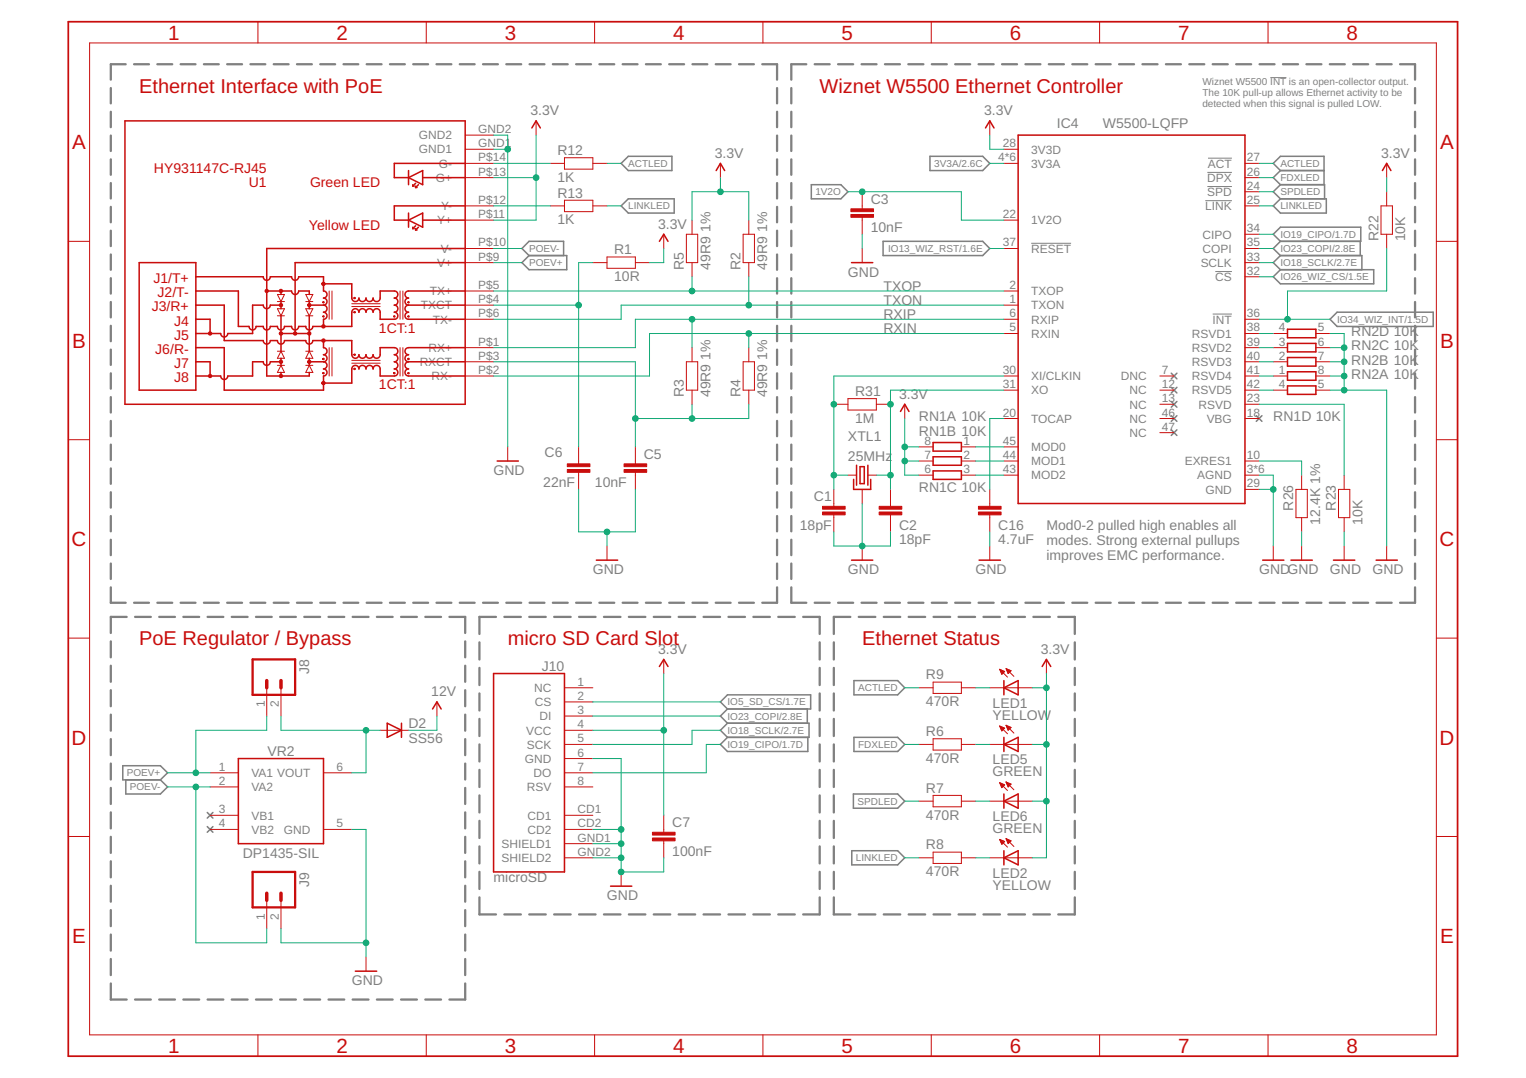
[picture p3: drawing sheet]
<svg xmlns="http://www.w3.org/2000/svg" width="297mm" height="210mm" viewBox="0 0 297 210" stroke-linecap="round" stroke-linejoin="round" font-family="sans-serif">
<defs><g id="words">
<g font-size="4" fill="#c90d0c">
<text x="32.7" y="7.7">1</text>
<text x="65.5" y="7.7">2</text>
<text x="98.3" y="7.7">3</text>
<text x="131" y="7.7">4</text>
<text x="163.8" y="7.7">5</text>
<text x="196.6" y="7.7">6</text>
<text x="229.3" y="7.7">7</text>
<text x="262.1" y="7.7">8</text>
<text x="14" y="29.1">A</text>
<text x="280.3" y="29.1">A</text>
<text x="14" y="67.7">B</text>
<text x="280.3" y="67.7">B</text>
<text x="13.9" y="106.4">C</text>
<text x="280.2" y="106.4">C</text>
<text x="13.9" y="145">D</text>
<text x="280.2" y="145">D</text>
<text x="14" y="183.6">E</text>
<text x="280.3" y="183.6">E</text>
<text x="32.7" y="205">1</text>
<text x="65.5" y="205">2</text>
<text x="98.3" y="205">3</text>
<text x="131" y="205">4</text>
<text x="163.8" y="205">5</text>
<text x="196.6" y="205">6</text>
<text x="229.3" y="205">7</text>
<text x="262.1" y="205">8</text>
</g>
<g font-size="3.9" fill="#c90d0c">
<text x="27.1" y="18">Ethernet Interface with PoE</text>
<text x="159.5" y="18">Wiznet W5500 Ethernet Controller</text>
<text x="27.1" y="125.6">PoE Regulator / Bypass</text>
<text x="98.8" y="125.6">micro SD Card Slot</text>
<text x="167.8" y="125.6">Ethernet Status</text>
</g>
<g font-size="2.7" fill="#808080">
<text x="103.3" y="22.4">3.3V</text>
<text x="191.6" y="22.4">3.3V</text>
<text x="205.7" y="24.9">IC4</text>
<text x="214.7" y="24.9">W5500-LQFP</text>
<text x="108.5" y="35.4">1K</text>
<text x="108.5" y="30.2">R12</text>
<text x="139.1" y="30.7">3.3V</text>
<text x="268.8" y="30.7">3.3V</text>
<text x="108.5" y="38.5">R13</text>
<text x="169.5" y="39.7">C3</text>
<text x="108.5" y="43.7">1K</text>
<text x="128.1" y="44.5">3.3V</text>
<text x="138.3" y="45.2" transform="rotate(-90 138.3 45.2)">1%</text>
<text x="149.3" y="45.2" transform="rotate(-90 149.3 45.2)">1%</text>
<text x="169.5" y="45.2">10nF</text>
<text x="268.3" y="47" transform="rotate(-90 268.3 47)">R22</text>
<text x="273.5" y="47" transform="rotate(-90 273.5 47)">10K</text>
<text x="119.5" y="49.5">R1</text>
<text x="133.1" y="52.5" transform="rotate(-90 133.1 52.5)">R5</text>
<text x="138.3" y="52.5" transform="rotate(-90 138.3 52.5)">49R9</text>
<text x="144.1" y="52.5" transform="rotate(-90 144.1 52.5)">R2</text>
<text x="149.3" y="52.5" transform="rotate(-90 149.3 52.5)">49R9</text>
<text x="165.1" y="53.9">GND</text>
<text x="119.5" y="54.7">10R</text>
<text x="172" y="56.7">TXOP</text>
<text x="172" y="59.4">TXON</text>
<text x="172" y="62.2">RXIP</text>
<text x="172" y="64.9">RXIN</text>
<text x="263" y="65.5">RN2D 10K</text>
<text x="138.3" y="70.1" transform="rotate(-90 138.3 70.1)">1%</text>
<text x="149.3" y="70.1" transform="rotate(-90 149.3 70.1)">1%</text>
<text x="263" y="71">RN2B 10K</text>
<text x="263" y="68.2">RN2C 10K</text>
<text x="133.1" y="77.3" transform="rotate(-90 133.1 77.3)">R3</text>
<text x="138.3" y="77.3" transform="rotate(-90 138.3 77.3)">49R9</text>
<text x="144.1" y="77.3" transform="rotate(-90 144.1 77.3)">R4</text>
<text x="149.3" y="77.3" transform="rotate(-90 149.3 77.3)">49R9</text>
<text x="166.4" y="77.1">R31</text>
<text x="175" y="77.6">3.3V</text>
<text x="263" y="73.8">RN2A 10K</text>
<text x="166.4" y="82.3">1M</text>
<text x="178.9" y="82">RN1A 10K</text>
<text x="247.8" y="82">RN1D 10K</text>
<text x="106" y="89.1">C6</text>
<text x="125.3" y="89.4">C5</text>
<text x="165.1" y="89.8">25MHz</text>
<text x="165.1" y="85.9">XTL1</text>
<text x="178.9" y="84.8">RN1B 10K</text>
<text x="96.1" y="92.5">GND</text>
<text x="105.7" y="94.9">22nF</text>
<text x="115.8" y="94.9">10nF</text>
<text x="178.9" y="95.8">RN1C 10K</text>
<text x="158.4" y="97.6">C1</text>
<text x="251.7" y="99.4" transform="rotate(-90 251.7 99.4)">R26</text>
<text x="260" y="99.4" transform="rotate(-90 260 99.4)">R23</text>
<text x="155.7" y="103.1">18pF</text>
<text x="175" y="105.9">18pF</text>
<text x="175" y="103.1">C2</text>
<text x="194.3" y="105.9">4.7uF</text>
<text x="194.3" y="103.1">C16</text>
<text x="203.7" y="103.3">Mod0-2 pulled high enables all</text>
<text x="203.7" y="106.2">modes. Strong external pullups</text>
<text x="257" y="102.2" transform="rotate(-90 257 102.2)">12.4K 1%</text>
<text x="265.2" y="102.2" transform="rotate(-90 265.2 102.2)">10K</text>
<text x="115.4" y="111.8">GND</text>
<text x="165.1" y="111.8">GND</text>
<text x="189.9" y="111.8">GND</text>
<text x="203.7" y="109.1">improves EMC performance.</text>
<text x="245.1" y="111.8">GNDGND</text>
<text x="258.9" y="111.8">GND</text>
<text x="267.2" y="111.8">GND</text>
<text x="60.2" y="131.3" transform="rotate(-90 60.2 131.3)">J8</text>
<text x="105.5" y="130.6">J10</text>
<text x="128.1" y="127.3">3.3V</text>
<text x="202.6" y="127.3">3.3V</text>
<text x="83.9" y="135.6">12V</text>
<text x="180.2" y="137.5">470R</text>
<text x="180.2" y="132.3">R9</text>
<text x="193.2" y="137.8">LED1</text>
<text x="79.5" y="141.7">D2</text>
<text x="180.2" y="143.3">R6</text>
<text x="193.2" y="140.1">YELLOW</text>
<text x="52" y="147.2">VR2</text>
<text x="79.5" y="144.7">SS56</text>
<text x="180.2" y="148.5">470R</text>
<text x="193.2" y="148.8">LED5</text>
<text x="180.2" y="154.4">R7</text>
<text x="193.2" y="151.2">GREEN</text>
<text x="130.8" y="161.1">C7</text>
<text x="180.2" y="159.6">470R</text>
<text x="193.2" y="159.9">LED6</text>
<text x="47.3" y="167">DP1435-SIL</text>
<text x="130.8" y="166.6">100nF</text>
<text x="180.2" y="165.4">R8</text>
<text x="193.2" y="162.2">GREEN</text>
<text x="60.2" y="172.7" transform="rotate(-90 60.2 172.7)">J9</text>
<text x="96.1" y="171.7">microSD</text>
<text x="180.2" y="170.6">470R</text>
<text x="193.2" y="173.2">YELLOW</text>
<text x="193.2" y="170.9">LED2</text>
<text x="118.2" y="175.3">GND</text>
<text x="68.5" y="191.9">GND</text>
</g>
<g font-size="2.7" fill="#c90d0c">
<text x="30" y="33.7">HY931147C-RJ45</text>
<text x="48.4" y="36.5">U1</text>
<text x="60.3" y="36.5">Green LED</text>
<text x="60.1" y="44.8">Yellow LED</text>
<text x="29.8" y="55.1">J1/T+</text>
<text x="30.7" y="57.9">J2/T-</text>
<text x="29.5" y="60.7">J3/R+</text>
<text x="33.9" y="63.4">J4</text>
<text x="73.8" y="64.8">1CT:1</text>
<text x="30.2" y="68.9">J6/R-</text>
<text x="33.9" y="66.2">J5</text>
<text x="33.9" y="71.7">J7</text>
<text x="33.9" y="74.4">J8</text>
<text x="73.8" y="75.8">1CT:1</text>
</g>
<g font-size="2.3" fill="#808080">
<text x="81.5" y="29.9">GND1</text>
<text x="81.5" y="27.1">GND2</text>
<text x="93.1" y="28.7">GND1</text>
<text x="93.1" y="25.9">GND2</text>
<text x="195.2" y="28.7">28</text>
<text x="200.7" y="29.9">3V3D</text>
<text x="84.8" y="35.4">G+</text>
<text x="85.4" y="32.6">G-</text>
<text x="93.1" y="34.2">P$13</text>
<text x="93.1" y="31.4">P$14</text>
<text x="194.3" y="31.4">4*6</text>
<text x="200.7" y="32.6">3V3A</text>
<text x="235" y="35.4">DPX</text>
<text x="235.1" y="32.6">ACT</text>
<text x="242.7" y="34.2">26</text>
<text x="242.7" y="31.4">27</text>
<text x="85.9" y="40.9">Y-</text>
<text x="93.1" y="39.7">P$12</text>
<text x="234.6" y="40.9">LINK</text>
<text x="235" y="38.2">SPD</text>
<text x="242.7" y="37">24</text>
<text x="242.7" y="39.7">25</text>
<text x="85.1" y="43.7">Y+</text>
<text x="93.1" y="48">P$10</text>
<text x="93.1" y="42.5">P$11</text>
<text x="195.2" y="42.5">22</text>
<text x="195.2" y="48">37</text>
<text x="200.7" y="43.7">1V2O</text>
<text x="234.1" y="46.4">CIPO</text>
<text x="242.7" y="45.2">34</text>
<text x="242.7" y="48">35</text>
<text x="85.1" y="52">V+</text>
<text x="85.8" y="49.2">V-</text>
<text x="93.1" y="50.8">P$9</text>
<text x="200.7" y="49.2">RESET</text>
<text x="233.7" y="52">SCLK</text>
<text x="234.1" y="49.2">COPI</text>
<text x="242.7" y="53.5">32</text>
<text x="242.7" y="50.8">33</text>
<text x="83.7" y="57.5">TX+</text>
<text x="93.1" y="59">P$4</text>
<text x="93.1" y="56.3">P$5</text>
<text x="196.5" y="59">1</text>
<text x="196.5" y="56.3">2</text>
<text x="200.7" y="57.5">TXOP</text>
<text x="236.6" y="54.7">CS</text>
<text x="81.9" y="60.2">TXCT</text>
<text x="84.3" y="63">TX-</text>
<text x="93.1" y="61.8">P$6</text>
<text x="196.5" y="64.5">5</text>
<text x="196.5" y="61.8">6</text>
<text x="200.7" y="60.2">TXON</text>
<text x="200.7" y="65.8">RXIN</text>
<text x="200.7" y="63">RXIP</text>
<text x="232" y="65.8">RSVD1</text>
<text x="236" y="63">INT</text>
<text x="242.7" y="64.5">38</text>
<text x="242.7" y="61.8">36</text>
<text x="248.9" y="64.5">4</text>
<text x="256.5" y="64.5">5</text>
<text x="81.7" y="71.3">RXCT</text>
<text x="83.4" y="68.5">RX+</text>
<text x="93.1" y="70.1">P$3</text>
<text x="93.1" y="67.3">P$1</text>
<text x="232" y="68.5">RSVD2</text>
<text x="232" y="71.3">RSVD3</text>
<text x="242.7" y="67.3">39</text>
<text x="242.7" y="70.1">40</text>
<text x="248.9" y="70.1">2</text>
<text x="248.9" y="67.3">3</text>
<text x="256.5" y="70.1">7</text>
<text x="256.5" y="67.3">6</text>
<text x="84" y="74">RX-</text>
<text x="93.1" y="72.8">P$2</text>
<text x="195.2" y="72.8">30</text>
<text x="195.2" y="75.6">31</text>
<text x="200.7" y="74">XI/CLKIN</text>
<text x="200.7" y="76.8">XO</text>
<text x="218.2" y="74">DNC</text>
<text x="219.9" y="76.8">NC</text>
<text x="226.2" y="72.8">7</text>
<text x="226.2" y="75.6">12</text>
<text x="232" y="74">RSVD4</text>
<text x="232" y="76.8">RSVD5</text>
<text x="242.7" y="72.8">41</text>
<text x="242.7" y="75.6">42</text>
<text x="248.9" y="75.6">4</text>
<text x="248.9" y="72.8">1</text>
<text x="256.5" y="75.6">5</text>
<text x="256.5" y="72.8">8</text>
<text x="195.2" y="81.1">20</text>
<text x="200.7" y="82.3">TOCAP</text>
<text x="219.9" y="79.6">NC</text>
<text x="219.9" y="82.3">NC</text>
<text x="226.2" y="78.3">13</text>
<text x="226.2" y="81.1">46</text>
<text x="226.2" y="83.9">47</text>
<text x="233.3" y="79.6">RSVD</text>
<text x="234.9" y="82.3">VBG</text>
<text x="242.7" y="81.1">18</text>
<text x="242.7" y="78.3">23</text>
<text x="179.9" y="86.6">8</text>
<text x="179.9" y="89.4">7</text>
<text x="187.5" y="86.6">1</text>
<text x="187.5" y="89.4">2</text>
<text x="195.2" y="89.4">44</text>
<text x="195.2" y="86.6">45</text>
<text x="200.7" y="87.8">MOD0</text>
<text x="219.9" y="85.1">NC</text>
<text x="242.7" y="89.4">10</text>
<text x="179.9" y="92.1">6</text>
<text x="187.5" y="92.1">3</text>
<text x="195.2" y="92.1">43</text>
<text x="200.7" y="93.4">MOD2</text>
<text x="200.7" y="90.6">MOD1</text>
<text x="230.6" y="90.6">EXRES1</text>
<text x="233.1" y="93.3">AGND</text>
<text x="242.7" y="92.1">3*6</text>
<text x="242.7" y="94.9">29</text>
<text x="234.6" y="96.1">GND</text>
<text x="51.5" y="137.7" transform="rotate(-90 51.5 137.7)">1</text>
<text x="54.3" y="137.7" transform="rotate(-90 54.3 137.7)">2</text>
<text x="104" y="134.7">NC</text>
<text x="104.1" y="137.5">CS</text>
<text x="112.4" y="136.3">2</text>
<text x="112.4" y="133.5">1</text>
<text x="102.4" y="143">VCC</text>
<text x="105" y="140.3">DI</text>
<text x="112.4" y="139">3</text>
<text x="112.4" y="141.8">4</text>
<text x="102.2" y="148.5">GND</text>
<text x="102.6" y="145.8">SCK</text>
<text x="112.4" y="147.3">6</text>
<text x="112.4" y="144.6">5</text>
<text x="42.6" y="152.8">2</text>
<text x="42.6" y="150.1">1</text>
<text x="48.9" y="154.1">VA2</text>
<text x="48.9" y="151.3">VA1 VOUT</text>
<text x="65.5" y="150.1">6</text>
<text x="102.6" y="154.1">RSV</text>
<text x="103.8" y="151.3">DO</text>
<text x="112.4" y="152.8">8</text>
<text x="112.4" y="150.1">7</text>
<text x="42.6" y="158.4">3</text>
<text x="42.6" y="161.1">4</text>
<text x="48.9" y="159.6">VB1</text>
<text x="65.5" y="161.1">5</text>
<text x="102.7" y="159.6">CD1</text>
<text x="112.4" y="158.4">CD1</text>
<text x="112.4" y="161.1">CD2</text>
<text x="48.9" y="162.3">VB2</text>
<text x="55.3" y="162.3">GND</text>
<text x="97.6" y="165.1">SHIELD1</text>
<text x="97.6" y="167.9">SHIELD2</text>
<text x="102.7" y="162.3">CD2</text>
<text x="112.4" y="163.9">GND1</text>
<text x="112.4" y="166.6">GND2</text>
<text x="51.5" y="179.1" transform="rotate(-90 51.5 179.1)">1</text>
<text x="54.3" y="179.1" transform="rotate(-90 54.3 179.1)">2</text>
</g>
<g font-size="1.9" fill="#808080">
<text x="234.1" y="16.6">Wiznet W5500 INT is an open-collector output.</text>
<text x="234.1" y="18.7">The 10K pull-up allows Ethernet activity to be</text>
<text x="234.1" y="20.8">detected when this signal is pulled LOW.</text>
<text x="122.3" y="32.5">ACTLED</text>
<text x="181.9" y="32.5">3V3A/2.6C</text>
<text x="249.2" y="35.3">FDXLED</text>
<text x="249.2" y="32.5">ACTLED</text>
<text x="122.3" y="40.8">LINKLED</text>
<text x="158.7" y="38">1V2O</text>
<text x="249.2" y="40.8">LINKLED</text>
<text x="249.2" y="38">SPDLED</text>
<text x="249.2" y="46.3">IO19_CIPO/1.7D</text>
<text x="103" y="51.8">POEV+</text>
<text x="103" y="49.1">POEV-</text>
<text x="172.9" y="49.1">IO13_WIZ_RST/1.6E</text>
<text x="249.2" y="51.8">IO18_SCLK/2.7E</text>
<text x="249.2" y="49.1">IO23_COPI/2.8E</text>
<text x="249.2" y="54.6">IO26_WIZ_CS/1.5E</text>
<text x="260.3" y="62.9">IO34_WIZ_INT/1.5D</text>
<text x="141.6" y="137.4">IO5_SD_CS/1.7E</text>
<text x="167" y="134.6">ACTLED</text>
<text x="141.6" y="142.9">IO18_SCLK/2.7E</text>
<text x="141.6" y="140.1">IO23_COPI/2.8E</text>
<text x="141.6" y="145.6">IO19_CIPO/1.7D</text>
<text x="167" y="145.6">FDXLED</text>
<text x="24.7" y="151.2">POEV+</text>
<text x="25.3" y="153.9">POEV-</text>
<text x="166.9" y="156.7">SPDLED</text>
<text x="166.6" y="167.7">LINKLED</text>
</g>
</g></defs>
<g fill="none" stroke="#808080" stroke-width=".44">
<path d="M21.6 17.1v3M24.5 12.5h-2.9v3M26.1 12.5h2.9M30.6 12.5h2.9M35.2 12.5h2.9M39.7 12.5h2.9M44.2 12.5h2.9M48.7 12.5h2.9M53.3 12.5h2.9M57.8 12.5h2.9M62.3 12.5h2.9M66.9 12.5h2.8"/>
<path d="M71.4 12.5h2.9M75.9 12.5h2.9M80.4 12.5h2.9M85 12.5h2.9M89.5 12.5h2.9M94 12.5h2.9M98.6 12.5h2.9M103.1 12.5h2.9M107.6 12.5h2.9M112.1 12.5h2.9M116.7 12.5h2.9M121.2 12.5h2.9"/>
<path d="M125.7 12.5h2.9M130.3 12.5h2.9M134.8 12.5h2.9M139.3 12.5h2.9M143.8 12.5h2.9M148.4 12.5h2.9v3M151.3 17.1v3M154 17.1v3M157 12.5h-3v3M158.6 12.5h2.9M163.1 12.5h3M167.7 12.5h2.9"/>
<path d="M172.3 12.5h2.9M176.8 12.5h2.9M181.4 12.5h2.9M185.9 12.5h2.9M190.5 12.5h2.9M195.1 12.5h2.9M199.6 12.5h2.9M204.2 12.5h2.9M208.7 12.5h2.9M213.3 12.5h2.9M217.8 12.5h2.9M222.4 12.5h2.9"/>
<path d="M226.9 12.5h3M231.5 12.5h2.9M236.1 12.5h2.9M240.6 12.5h2.9M245.2 12.5h2.9M249.7 12.5h3M254.3 12.5h2.9M258.8 12.5h3M263.4 12.5h2.9M267.9 12.5h3M272.5 12.5h2.9v3M275.4 17.1v3"/>
<path d="M21.6 21.8v3M21.6 26.4v3M21.6 31v3M21.6 35.6v3.1M151.3 21.8v3M151.3 26.4v3M151.3 31v3M151.3 35.6v3.1M154 21.8v3M154 26.4v3M154 31v3M154 35.6v3.1"/>
<path d="M275.4 21.8v3M275.4 26.4v3M275.4 31v3M275.4 35.6v3.1M21.6 40.3v3M21.6 44.9v3M21.6 49.6v2.9M21.6 54.2v3M21.6 58.8v3M151.3 40.3v3M151.3 44.9v3M151.3 49.6v2.9"/>
<path d="M151.3 54.2v3M151.3 58.8v3M154 40.3v3M154 44.9v3M154 49.6v2.9M154 54.2v3M154 58.8v3M275.4 40.3v3M275.4 44.9v3M275.4 49.6v2.9M275.4 54.2v3M275.4 58.8v3"/>
<path d="M21.6 63.4v3M21.6 68.1v3M21.6 72.7v3M21.6 77.3v3M151.3 63.4v3M151.3 68.1v3M151.3 72.7v3M151.3 77.3v3M154 63.4v3M154 68.1v3M154 72.7v3M154 77.3v3"/>
<path d="M275.4 63.4v3M275.4 68.1v3M275.4 72.7v3M275.4 77.3v3M21.6 82v2.9M21.6 86.6v3M21.6 91.2v3M21.6 95.8v3M151.3 82v2.9M151.3 86.6v3M151.3 91.2v3M151.3 95.8v3"/>
<path d="M154 82v2.9M154 86.6v3M154 91.2v3M154 95.8v3M275.4 82v2.9M275.4 86.6v3M275.4 91.2v3M275.4 95.8v3M21.6 100.5v3M21.6 105.1v3M21.6 109.7v3M21.6 114.4v3h2.9"/>
<path d="M26.1 117.4h2.9M30.6 117.4h2.9M35.2 117.4h2.9M39.7 117.4h2.9M44.2 117.4h2.9M48.7 117.4h2.9M53.3 117.4h2.9M57.8 117.4h2.9M62.3 117.4h2.9M66.9 117.4h2.8M71.4 117.4h2.9M75.9 117.4h2.9"/>
<path d="M80.4 117.4h2.9M85 117.4h2.9M89.5 117.4h2.9M94 117.4h2.9M98.6 117.4h2.9M103.1 117.4h2.9M107.6 117.4h2.9M112.1 117.4h2.9M116.7 117.4h2.9M121.2 117.4h2.9M125.7 117.4h2.9M130.3 117.4h2.9"/>
<path d="M134.8 117.4h2.9M139.3 117.4h2.9M143.8 117.4h2.9M151.3 114.4v3h-2.9M151.3 100.5v3M151.3 105.1v3M151.3 109.7v3M154 114.4v3h3M154 100.5v3M154 105.1v3M154 109.7v3M158.6 117.4h2.9"/>
<path d="M163.1 117.4h3M167.7 117.4h2.9M172.3 117.4h2.9M176.8 117.4h2.9M181.4 117.4h2.9M185.9 117.4h2.9M190.5 117.4h2.9M195.1 117.4h2.9M199.6 117.4h2.9M204.2 117.4h2.9M208.7 117.4h2.9M213.3 117.4h2.9"/>
<path d="M217.8 117.4h2.9M222.4 117.4h2.9M226.9 117.4h3M231.5 117.4h2.9M236.1 117.4h2.9M240.6 117.4h2.9M245.2 117.4h2.9M249.7 117.4h3M254.3 117.4h2.9M258.8 117.4h3M263.4 117.4h2.9M267.9 117.4h3"/>
<path d="M275.4 114.4v3h-2.9M275.4 100.5v3M275.4 105.1v3M275.4 109.7v3M21.6 124.9v3.1M21.6 129.6v3.2M21.6 134.4v3.1M21.6 139.1v3.2M24.7 120.1h-3.1v3.2M26.3 120.1h3.1M31 120.1h3.1M35.7 120.1h3.1"/>
<path d="M40.4 120.1h3.1M45.1 120.1h3.1M49.8 120.1h3.1M54.5 120.1h3.1M59.2 120.1h3.1M63.9 120.1h3.1M68.6 120.1h3.1M73.4 120.1h3M78.1 120.1h3.1M82.8 120.1h3.1M87.5 120.1h3.1v3.2M90.6 124.9v3.1"/>
<path d="M90.6 129.6v3.2M90.6 134.4v3.1M90.6 139.1v3.2M93.3 125.1v3.3M93.3 130v3.4M93.3 135v3.3M93.3 140v3.3M96.5 120.1h-3.2v3.3M98.2 120.1h3.2M103 120.1h3.2M107.9 120.1h3.2M112.7 120.1h3.2"/>
<path d="M117.6 120.1h3.2M122.4 120.1h3.2M127.3 120.1h3.2M132.1 120.1h3.2M136.9 120.1h3.3M141.8 120.1h3.2M146.6 120.1h3.3M151.5 120.1h3.2M156.3 120.1h3.3v3.3M159.6 125.1v3.3M159.6 130v3.4M159.6 135v3.3"/>
<path d="M159.6 140v3.3M162.3 125.1v3.3M162.3 130v3.4M162.3 135v3.3M162.3 140v3.3M165.5 120.1h-3.2v3.3M167.2 120.1h3.2M172 120.1h3.2M176.9 120.1h3.2M181.7 120.1h3.3M186.6 120.1h3.2M191.4 120.1h3.2"/>
<path d="M196.3 120.1h3.2M201.1 120.1h3.3M206 120.1h3.2v3.3M209.2 125.1v3.3M209.2 130v3.4M209.2 135v3.3M209.2 140v3.3M21.6 143.9v3.1M21.6 148.7v3.1M21.6 153.4v3.1M21.6 158.2v3.1M90.6 143.9v3.1"/>
<path d="M90.6 148.7v3.1M90.6 153.4v3.1M90.6 158.2v3.1M93.3 144.9v3.4M93.3 149.9v3.3M93.3 154.9v3.3M93.3 159.8v3.4M159.6 144.9v3.4M159.6 149.9v3.3M159.6 154.9v3.3M159.6 159.8v3.4M162.3 144.9v3.4"/>
<path d="M162.3 149.9v3.3M162.3 154.9v3.3M162.3 159.8v3.4M209.2 144.9v3.4M209.2 149.9v3.3M209.2 154.9v3.3M209.2 159.8v3.4M21.6 162.9v3.2M21.6 167.7v3.1M21.6 172.5v3.1M21.6 177.2v3.1M90.6 162.9v3.2"/>
<path d="M90.6 167.7v3.1M90.6 172.5v3.1M90.6 177.2v3.1M93.3 174.7v3.4h3.2M93.3 164.8v3.3M93.3 169.8v3.3M98.2 178.1h3.2M103 178.1h3.2M107.9 178.1h3.2M112.7 178.1h3.2M117.6 178.1h3.2M122.4 178.1h3.2"/>
<path d="M127.3 178.1h3.2M132.1 178.1h3.2M136.9 178.1h3.3M141.8 178.1h3.2M146.6 178.1h3.3M151.5 178.1h3.2M159.6 174.7v3.4h-3.3M159.6 164.8v3.3M159.6 169.8v3.3M162.3 174.7v3.4h3.2M162.3 164.8v3.3M162.3 169.8v3.3"/>
<path d="M167.2 178.1h3.2M172 178.1h3.2M176.9 178.1h3.2M181.7 178.1h3.3M186.6 178.1h3.2M191.4 178.1h3.2M196.3 178.1h3.2M201.1 178.1h3.3M209.2 174.7v3.4h-3.2M209.2 164.8v3.3M209.2 169.8v3.3M21.6 182v3.1"/>
<path d="M21.6 186.7v3.2M21.6 191.5v3.1h3.1M26.3 194.6h3.1M31 194.6h3.1M35.7 194.6h3.1M40.4 194.6h3.1M45.1 194.6h3.1M49.8 194.6h3.1M54.5 194.6h3.1M59.2 194.6h3.1M63.9 194.6h3.1M68.6 194.6h3.1"/>
<path d="M73.4 194.6h3M78.1 194.6h3.1M82.8 194.6h3.1M90.6 191.5v3.1h-3.1M90.6 182v3.1M90.6 186.7v3.2"/>
</g>
<path d="M247.3 15.1h3.1M234.6 39.1h5.2M235 36.3h4.8M235 33.6h4.8M235.1 30.8h4.7M200.7 47.4h7.8M236.6 52.9h3.2M236.1 61.2h3.7" fill="none" stroke="#808080" stroke-width=".19"/>
<g fill="none" stroke="#808080" stroke-width=".3">
<path d="M120.9 31.8l1.4-1.4h8.5v2.8h-8.5zM157.9 36h5.8l1.4 1.3-1.4 1.4h-5.8zM181 30.4h10.3l1.4 1.4-1.4 1.4h-10.3zM249.2 33.2l-1.4 1.4 1.4 1.4M249.2 33.2h8.5M249.2 36h8.6v2.7M249.2 33.2l-1.4-1.4 1.4-1.4h8.5v5.6M249.2 36l-1.4 1.3 1.4 1.4M103 49.8h7.3v2.7h-7.3l-1.4-1.4zM103 49.8l-1.4-1.4 1.4-1.4h6.7v2.8M120.9 40.1l1.4-1.4h8.9v2.8h-8.9zM171.9 47h19.4l1.4 1.4-1.4 1.4h-19.4z"/>
<path d="M247.8 53.9l1.4-1.4h18.2v2.8h-18.2zM247.8 45.6l1.4-1.4h15.7v2.8h-15.7zM247.8 40.1l1.4-1.4h9v2.8h-9zM249.2 49.8l-1.4 1.3 1.4 1.4M249.2 49.8h15.9v2.7M249.2 47l-1.4 1.4 1.4 1.4M264.8 47v2.8M228 78.2l1.1 1.1M228 75.4l1.1 1.1M228 72.7l1.1 1.1M229.1 78.2l-1.1 1.1M229.1 75.4l-1.1 1.1"/>
<path d="M229.1 72.7l-1.1 1.1M258.9 62.2l1.4-1.4h18.7v2.8h-18.7zM228 83.7l1.1 1.1M228 80.9l1.1 1.1M229.1 83.7l-1.1 1.1M229.1 80.9l-1.1 1.1M244.5 80.9l1.1 1.1M245.6 80.9l-1.1 1.1M140.2 136.7l1.4-1.4h16.2v2.7h-16.2zM141.6 138l-1.4 1.4 1.4 1.4M157.1 138v2.8M166.2 132.5h8.5l1.4 1.4-1.4 1.4h-8.5z"/>
<path d="M23.9 149.1h7.3l1.4 1.4-1.4 1.3h-7.3zM24.5 151.8v2.8h6.7l1.4-1.4-1.4-1.4M40.3 158.2l1.1 1.1M41.4 158.2l-1.1 1.1M141.6 140.8l-1.4 1.4 1.4 1.4M141.6 140.8h15.9v2.8h-15.9M141.6 143.6l-1.4 1.3 1.4 1.4h15.6v-2.7M166.1 154.6h8.6l1.4 1.4-1.4 1.4h-8.6zM166.2 143.6h8.5l1.4 1.3-1.4 1.4h-8.5zM40.3 161l1.1 1.1M41.4 161l-1.1 1.1M165.8 165.7h8.9l1.4 1.3-1.4 1.4h-8.9z"/>
</g>
<path d="M13.3 4.2h270.4v201.5h-270.4z" fill="none" stroke="#c90d0c" stroke-width=".34"/>
<g fill="none" stroke="#c90d0c" stroke-width=".19">
<path d="M17.4 8.4h262.2v193.1h-262.2zM50.2 4.2v4.2M83 4.2v4.2M115.7 4.2v4.2M148.5 4.2v4.2M181.3 4.2v4.2M214 4.2v4.2M246.8 4.2v4.2M90.6 34.6h5.5M90.6 31.8h5.5M90.6 29.1h5.5M90.6 26.3h5.5"/>
<path d="M104.4 23.5v2.8M107.1 31.8h2.8M109.9 30.7h5.5v2.2h-5.5zM109.9 39h5.5v2.2h-5.5zM115.4 31.8h2.8M140.2 31.8v2.8M167.8 37.3v3.4M192.7 23.5v2.8M195.4 31.8h2.8M195.4 29.1h2.8M242.3 34.6h2.8M242.3 31.8h2.8"/>
<path d="M242.3 37.3h2.8M269.9 31.8v2.8M269.9 37.3v2.8M13.3 47h4.1M54 57.3h1.4l-.7 1.4zM54 58.7h1.4M59.5 57.3h1.4l-.7 1.4zM59.5 58.7h1.4M64.1 56.7v5.5M64.6 56.7v5.5M68.5 59.7h5.5M68.5 59.1h5.5"/>
<path d="M77.9 56.7v5.5M78.4 56.7v5.5M90.6 59.4h5.5M90.6 56.7h5.5M90.6 51.1h5.5M90.6 48.4h5.5M90.6 42.9h5.5M90.6 40.1h5.5M107.1 40.1h2.8M115.4 51.1h2.8M115.4 40.1h2.8M118.2 50h5.5v2.2h-5.5z"/>
<path d="M123.7 51.1h2.7M129.2 45.6v2.8M133.6 45.6h2.2v5.5h-2.2zM134.7 42.9v2.7M134.7 51.1v2.8M144.7 45.6h2.2v5.5h-2.2zM145.8 42.9v2.7M145.8 51.1v2.8M167.8 42.3v3.3M167.8 48.4v2.7M195.4 59.4h2.8M195.4 56.7h2.8"/>
<path d="M195.4 48.4h2.8M195.4 42.9h2.8M242.3 51.1h2.8M242.3 48.4h2.8M242.3 40.1h2.8M242.3 53.9h2.8M242.3 45.6h2.8M268.8 40.1h2.2v5.5h-2.2zM269.9 45.6v2.8M279.6 47h4.1M54 68.4h1.4M54 71.1h1.4"/>
<path d="M54 60.1h1.4l-.7 1.4zM54 61.5h1.4M54.7 68.4l.7 1.4h-1.4zM54.7 71.1l.7 1.4h-1.4zM59.5 68.4h1.4M59.5 71.1h1.4M59.5 60.1h1.4l-.7 1.4zM59.5 61.5h1.4M60.2 68.4l.7 1.4h-1.4zM60.2 71.1l.7 1.4h-1.4zM64.1 67.7v5.5M64.6 67.7v5.5"/>
<path d="M68.5 70.7h5.5M68.5 70.2h5.5M77.9 67.7v5.5M78.4 67.7v5.5M90.6 73.2h5.5M90.6 70.4h5.5M90.6 67.7h5.5M90.6 62.2h5.5M133.6 70.4h2.2v5.6h-2.2zM134.7 67.7v2.7M134.7 76v2.7M144.7 70.4h2.2v5.6h-2.2z"/>
<path d="M145.8 67.7v2.7M145.8 76v2.7M162.3 78.7h2.8M165.1 77.6h5.5v2.2h-5.5zM170.6 78.7h2.7M176.1 78.7v2.8M195.4 73.2h2.8M195.4 62.2h2.8M195.4 64.9h2.8M195.4 76h2.8M225.8 73.2h2.7M225.8 76h2.7"/>
<path d="M225.8 78.7h2.7M242.3 73.2h2.8M242.3 70.4h2.8M242.3 67.7h2.8M242.3 62.2h2.8M242.3 64.9h2.8M242.3 76h2.8M242.3 78.7h2.8M247.8 73.2h2.8M247.8 70.4h2.8M247.8 67.7h2.8M247.8 64.9h2.8"/>
<path d="M247.8 76h2.8M256.1 73.2h2.8M256.1 70.4h2.8M256.1 67.7h2.8M256.1 64.9h2.8M256.1 76h2.8M13.3 85.6h4.1M98.8 87v2.8M112.6 87v3.3M112.6 92v3.3M123.7 87v3.3M123.7 92v3.3"/>
<path d="M162.3 95.3v3.3M165.1 92.5h1.6M167.8 95.3v2.7M168.9 92.5h1.7M173.3 95.3v3.3M178.9 92.5h2.7M178.9 89.8h2.7M178.9 87h2.7M187.1 92.5h2.8M187.1 89.8h2.8M187.1 87h2.8M192.7 95.3v3.3"/>
<path d="M195.4 92.5h2.8M195.4 89.8h2.8M195.4 81.5h2.8M195.4 87h2.8M225.8 81.5h2.7M225.8 84.2h2.7M242.3 92.5h2.8M242.3 89.8h2.8M242.3 81.5h2.8M242.3 95.3h2.8M252.3 95.3h2.2v5.5h-2.2zM253.4 92.5v2.8"/>
<path d="M260.5 95.3h2.2v5.5h-2.2zM261.6 92.5v2.8M279.6 85.6h4.1M118.2 106.3v2.8M162.3 100.2v3.4M167.8 106.3v2.8M173.3 100.2v3.4M192.7 100.2v3.4M192.7 106.3v2.8M247.8 106.3v2.8M253.4 100.8v2.8M253.4 106.3v2.8"/>
<path d="M261.6 100.8v2.8M261.6 106.3v2.8M269.9 106.3v2.8M13.3 124.2h4.1M51.9 133.9v5.5M54.7 133.9v5.5M85 136.7v2.7M109.9 136.7h5.5M109.9 139.4h5.5M109.9 133.9h5.5M129.2 128.4v2.7M178.9 133.9h2.7"/>
<path d="M181.6 132.8h5.5v2.2h-5.5zM187.1 133.9h2.8M192.7 133.9h8.2M194.6 130.3l1.5 1.5M194.6 130.3l1 .4-.6 .6zM194.6 130.5h.3M194.7 130.6h.5M194.8 130.7h.7M194.8 130.9h.6M194.9 131h.4M194.9 131.1h.3M195 131.3h.1"/>
<path d="M195.8 130.2l1.6 1.5M195.8 130.2l1 .4-.6 .5M195.8 130.2l.4 .9M195.9 130.3h.2M195.9 130.5h.5M196 130.6h.8M196.1 130.7h.6M196.1 130.9h.5M196.2 131h.2M196.2 131.1h.1M203.7 128.4v2.7M279.6 124.2h4.1"/>
<path d="M40.9 153.2h5.5M40.9 150.5h5.5M40.9 158.7h5.5M63 150.5h5.5M74 142.2h5.5M109.9 147.7h5.5M109.9 142.2h5.5M109.9 144.9h5.5M109.9 153.2h5.5M109.9 150.5h5.5M109.9 158.7h5.5M129.2 158.7v3.4"/>
<path d="M178.9 144.9h2.7M178.9 156h2.7M181.6 143.8h5.5v2.2h-5.5zM181.6 154.9h5.5v2.2h-5.5zM187.1 144.9h2.8M187.1 156h2.8M192.7 144.9h8.2M192.7 156h8.2M194.6 141.4l1.5 1.5M194.6 141.4l1 .4-.6 .5zM194.6 152.4l1.5 1.5M194.6 152.4l1 .4-.6 .6z"/>
<path d="M194.6 141.4h.1M194.6 152.5h.3M194.7 141.6h.4M194.7 152.7h.5M194.7 141.7h.7M194.8 152.8h.7M194.8 141.8h.7M194.8 152.9h.6M194.8 142h.6M194.9 153.1h.4M194.9 142.1h.3M194.9 153.2h.3"/>
<path d="M195 142.2h.1M195 153.3h.1M195.8 141.2l1.6 1.5M195.8 141.2l1 .4-.6 .6zM195.8 152.3l1.6 1.5M195.8 152.3l1 .4-.6 .5zM195.8 152.3h.1M195.9 141.3h.1M195.9 152.4h.3M195.9 141.4h.4M195.9 152.5h.6M196 141.6h.6"/>
<path d="M196 152.7h.8M196 141.7h.7M196.1 152.8h.6M196.1 141.8h.5M196.1 152.9h.4M196.2 142h.3M196.2 153.1h.2M196.2 142.1h.1M196.2 153.2h.1M13.3 162.9h4.1M40.9 161.5h5.5M51.9 175.3v5.5"/>
<path d="M54.7 175.3v5.5M63 161.5h5.5M109.9 164.3h5.5M109.9 161.5h5.5M109.9 167h5.5M120.9 169.8v2.8M129.2 163.7v3.3M178.9 167h2.7M181.6 165.9h5.5v2.2h-5.5zM187.1 167h2.8M192.7 167h8.2M194.6 163.4l1.5 1.6"/>
<path d="M194.6 163.4l1 .5-.6 .5zM194.6 163.5h.2M194.7 163.6h.4M194.7 163.8h.7M194.8 163.9h.7M194.8 164h.6M194.9 164.2h.3M195 164.3h.1M195.8 163.3l1.6 1.5M195.8 163.3l1 .4-.6 .6zM195.9 163.4h.1M195.9 163.5h.4"/>
<path d="M196 163.6h.6M196 163.8h.7M196.1 163.9h.5M196.2 164h.3M196.2 164.2h.1M279.6 162.9h4.1M71.2 186.3v2.8M50.2 201.5v4.2M83 201.5v4.2M115.7 201.5v4.2M148.5 201.5v4.2M181.3 201.5v4.2"/>
<path d="M214 201.5v4.2M246.8 201.5v4.2"/>
</g>
<g fill="none" stroke="#c90d0c" stroke-width=".3">
<path d="M24.3 23.5h66.3v55.2h-66.3zM79.5 34.6l2.8-1.4v2.8zM79.5 33.2v2.8M80.3 36.2h.3M80.3 36v.2M80.9 35.7l-.6 .5M80.9 36.2v.3M80.9 36.5h.3M81.4 36l-.5 .5M82.3 34.6h8.3M90.6 31.8h-13.8v2.8h2.7M103.5 24.9l.9-1.4 .8 1.4"/>
<path d="M139.4 33.2l.8-1.4 .9 1.4M191.8 24.9l.9-1.4 .8 1.4M198.2 26.3h44.1v71.7h-44.1zM269.1 33.2l.8-1.4 .8 1.4M27.1 51.1h11v24.9h-11zM38.1 53.9h13.1a.69 .69 0 0 0 .7 .7 .69 .69 0 0 0 .7-.7h4.1a.7 .7 0 0 0 .7 .7 .7 .7 0 0 0 .7-.7h4.9v2.8a.69 .69 0 0 1 .6 .7 .69 .69 0 0 1-.6 .6 .69 .69 0 0 1 .6 .7 .69 .69 0 0 1-.6 .7M38.1 59.4h5.5v6.9h7.6a.69 .69 0 0 0 .7 .7 .69 .69 0 0 0 .7-.7h1.4a.69 .69 0 0 0 .7 .7 .69 .69 0 0 0 .7-.7h4.1a.69 .69 0 0 0 .7 .7 .69 .69 0 0 0 .7-.7h7.6v2.8a.7 .7 0 0 0 .7 .7 .7 .7 0 0 0 .7-.7 .69 .69 0 0 0 .7 .7 .69 .69 0 0 0 .6-.7 .69 .69 0 0 0 .7 .7 .69 .69 0 0 0 .7-.7 .69 .69 0 0 0 .7 .7 .69 .69 0 0 0 .7-.7v-1.4h2.8a.69 .69 0 0 1 .6 .7 .69 .69 0 0 1-.6 .7 .69 .69 0 0 1 .6 .7 .69 .69 0 0 1-.6 .6 .7 .7 0 0 1 .6 .7 .7 .7 0 0 1-.6 .7 .69 .69 0 0 1 .6 .7 .69 .69 0 0 1-.6 .7h-2.8v-1.4a.69 .69 0 0 0-.7-.7 .69 .69 0 0 0-.7 .7 .69 .69 0 0 0-.7-.7 .69 .69 0 0 0-.7 .7 .69 .69 0 0 0-.6-.7 .69 .69 0 0 0-.7 .7 .7 .7 0 0 0-.7-.7 .7 .7 0 0 0-.7 .7v2.8h-5.5M51.9 56.7h4.8a.7 .7 0 0 0 .7 .6 .7 .7 0 0 0 .7-.6h2.1v.6M54.7 59.4h-2.1a.69 .69 0 0 1-.7 .7 .69 .69 0 0 1-.7-.7h-2v5.5h-4.9a.7 .7 0 0 1-.7 .7 .7 .7 0 0 1-.7-.7h-4.8M54.7 56.7v.6M54.7 58.7v1.4M60.2 58.7v1.4"/>
<path d="M60.2 59.4h2.8M63 59.4a.69 .69 0 0 1 .6 .7 .69 .69 0 0 1-.6 .7 .69 .69 0 0 1 .6 .7 .69 .69 0 0 1-.6 .7v1.4M63 55.3h5.5v2.7a.7 .7 0 0 0 .7 .7 .7 .7 0 0 0 .7-.7 .69 .69 0 0 0 .7 .7 .69 .69 0 0 0 .6-.7 .69 .69 0 0 0 .7 .7 .69 .69 0 0 0 .7-.7 .69 .69 0 0 0 .7 .7 .69 .69 0 0 0 .7-.7v-1.3h2.8a.69 .69 0 0 1 .6 .7 .69 .69 0 0 1-.6 .6 .69 .69 0 0 1 .6 .7 .69 .69 0 0 1-.6 .7 .69 .69 0 0 1 .6 .7 .69 .69 0 0 1-.6 .7 .69 .69 0 0 1 .6 .7 .69 .69 0 0 1-.6 .7h-2.8v-1.4a.69 .69 0 0 0-.7-.7 .69 .69 0 0 0-.7 .7 .69 .69 0 0 0-.7-.7 .69 .69 0 0 0-.7 .7 .69 .69 0 0 0-.6-.7 .69 .69 0 0 0-.7 .7 .7 .7 0 0 0-.7-.7 .7 .7 0 0 0-.7 .7v2.8h-7.6a.69 .69 0 0 1-.7 .6 .69 .69 0 0 1-.7-.6h-1.4a.7 .7 0 0 1-.7 .6 .7 .7 0 0 1-.7-.6h-1.3a.69 .69 0 0 1-.7 .6 .69 .69 0 0 1-.7-.6h-1.4a.69 .69 0 0 1-.7 .6 .69 .69 0 0 1-.7-.6h-1.4a.69 .69 0 0 1-.6 .6 .69 .69 0 0 1-.7-.6h-2.1v-6.9h-8.3M79.5 59.4a.69 .69 0 0 0-.7 .7 .69 .69 0 0 0 .7 .7 .69 .69 0 0 0-.7 .7 .69 .69 0 0 0 .7 .7h11.1M79.5 42.9l2.8-1.4v2.7zM79.5 41.5v2.7M79.5 59.4h11.1M80.3 44.2v.3M80.3 44.5h.3M80.9 44.5v.3M80.9 44l-.6 .5M80.9 44.8h.3"/>
<path d="M81.4 44.2l-.5 .6M82.3 42.9h8.3M90.6 56.7h-11.1a.69 .69 0 0 0-.7 .7 .69 .69 0 0 0 .7 .6 .69 .69 0 0 0-.7 .7 .69 .69 0 0 0 .7 .7M90.6 40.1h-13.8v2.8h2.7M90.6 48.4h-38.7v24.8h8.3v-.7M90.6 51.1h-33.2v13.8M128.4 47l.8-1.4 .8 1.4M165.8 51.1h4.1M38.1 67.7h5.5v8.3h19.4v-2.8a.69 .69 0 0 0 .6-.7 .69 .69 0 0 0-.6-.7 .7 .7 0 0 0 .6-.7 .7 .7 0 0 0-.6-.7M38.1 62.2h2.8v2.7M38.1 70.4h2.8v2.8M54.7 70.4h-2.1a.69 .69 0 0 1-.7 .7 .69 .69 0 0 1-.7-.7h-2v2.8h-4.9a.7 .7 0 0 1-.7 .7 .7 .7 0 0 1-.7-.7h-4.8"/>
<path d="M54.7 61.5v6.9M54.7 69.8v1.3M54.7 72.5v.7M54.7 64.9h5.5M60.2 61.5v6.9M60.2 69.8v1.3M60.2 70.4h2.8M63 66.3v1.4a.69 .69 0 0 1 .6 .7 .69 .69 0 0 1-.6 .7 .69 .69 0 0 1 .6 .7 .69 .69 0 0 1-.6 .6M79.5 70.4a.7 .7 0 0 0-.7 .7 .7 .7 0 0 0 .7 .7 .69 .69 0 0 0-.7 .7 .69 .69 0 0 0 .7 .7h11.1M79.5 70.4h11.1M90.6 67.7h-11.1a.69 .69 0 0 0-.7 .7 .69 .69 0 0 0 .7 .7 .69 .69 0 0 0-.7 .7 .69 .69 0 0 0 .7 .6M250.6 75.1h5.5v1.7h-5.5z"/>
<path d="M250.6 64.1h5.5v1.7h-5.5zM250.6 66.9h5.5v1.6h-5.5zM250.6 69.6h5.5v1.7h-5.5zM250.6 72.4h5.5v1.6h-5.5zM96.8 89.8h4.1M166.2 93.3v2h3.3v-2M166.7 90.6v3.9M167.4 90.9h.8v3.3h-.8zM168.9 90.6v3.9M175.3 80.1l.8-1.4 .8 1.4M181.6 86.2h5.5v1.6h-5.5zM181.6 88.9h5.5v1.7h-5.5z"/>
<path d="M181.6 91.7h5.5v1.6h-5.5zM116.1 109.1h4.1M165.8 109.1h4.1M190.6 109.1h4.1M245.8 109.1h4.1M251.3 109.1h4.1M259.6 109.1h4.1M267.9 109.1h4.1M84.2 138l.8-1.3 .9 1.3M96.1 131.1h13.8v38.7h-13.8zM128.4 129.8l.8-1.4 .8 1.4M195.4 133.9l2.8-1.4v2.8z"/>
<path d="M195.4 132.5v2.8M202.9 129.8l.8-1.4 .8 1.4M46.4 147.7h16.6v16.6h-16.6zM75.4 140.8l2.7 1.4-2.7 1.4zM78.1 140.8v2.8M195.4 143.6v2.7M195.4 154.6v2.8M195.4 144.9l2.8-1.3v2.7zM195.4 156l2.8-1.4v2.8zM118.9 172.6h4.1M195.4 165.7v2.7M195.4 167l2.8-1.3v2.7z"/>
<path d="M69.2 189.1h4.1"/>
</g>
<g fill="#c90d0c" stroke="#c90d0c" stroke-width=".19">
<path d="M127 163.2h4.4v.5h-4.4z"/>
<path d="M127 162.1h4.4v.5h-4.4z"/>
<path d="M121.5 91.4h4.4v.6h-4.4z"/>
<path d="M121.5 90.3h4.4v.6h-4.4z"/>
<path d="M160.1 99.7h4.4v.5h-4.4z"/>
<path d="M160.1 98.6h4.4v.5h-4.4z"/>
<path d="M171.1 99.7h4.4v.5h-4.4z"/>
<path d="M171.1 98.6h4.4v.5h-4.4z"/>
<path d="M165.6 41.8h4.4v.5h-4.4z"/>
<path d="M165.6 40.7h4.4v.5h-4.4z"/>
<path d="M190.5 99.7h4.4v.5h-4.4z"/>
<path d="M190.5 98.6h4.4v.5h-4.4z"/>
<path d="M110.4 91.4h4.4v.6h-4.4z"/>
<path d="M110.4 90.3h4.4v.6h-4.4z"/>
</g>
<g fill="#c90d0c" stroke="#c90d0c" stroke-width=".19">
<path d="M62.9 72.6h.2v.2h-.2l-.1-.1 .2-.1-.2 .1z" fill-rule="evenodd"/>
<path d="M62.9 69.8h.2v.2h-.2l-.1-.1h.2h-.2z" fill-rule="evenodd"/>
<path d="M62.9 61.5h.2v.2h-.2l-.1-.1h.2h-.2z" fill-rule="evenodd"/>
<path d="M62.9 58.8h.2v.2h-.2l-.1-.1 .2-.1-.2 .1z" fill-rule="evenodd"/>
<path d="M79.4 58.8h.2v.2h-.2v-.1h.1h-.1z" fill-rule="evenodd"/>
<path d="M79.4 61.5h.2v.2h-.2v-.1h.1h-.1z" fill-rule="evenodd"/>
<path d="M76.6 61.5h.3v.2h-.3v-.1h.2h-.2z" fill-rule="evenodd"/>
<path d="M68.9 60.7h.3v.2h-.3v-.1h.1h-.1z" fill-rule="evenodd"/>
<path d="M68.9 57.9h.3v.2h-.3v-.1h.1h-.1z" fill-rule="evenodd"/>
<path d="M79.4 69.8h.2v.2h-.2v-.1h.1h-.1z" fill-rule="evenodd"/>
<path d="M79.4 72.6h.2v.2h-.2v-.1h.1h-.1z" fill-rule="evenodd"/>
<path d="M76.6 72.6h.3v.2h-.3v-.1l.2-.1-.2 .1z" fill-rule="evenodd"/>
<path d="M68.9 71.7h.3v.2h-.3v-.1h.1h-.1z" fill-rule="evenodd"/>
<path d="M68.9 69h.3v.2h-.3v-.1h.1h-.1z" fill-rule="evenodd"/>
<path d="M59.9 64.7a.33 .33 0 0 1 .5 0 .33 .33 0 0 1 0 .5 .33 .33 0 0 1-.5-.1v-.2h.4l-.1 .1-.3-.1z" fill-rule="evenodd"/>
<path d="M57.2 64.7a.33 .33 0 0 1 .4-.1 .33 .33 0 0 1 .2 .4l-.1 .2a.34 .34 0 0 1-.4 0 .34 .34 0 0 1-.2-.3l.4-.1 .1 .2-.5-.1z" fill-rule="evenodd"/>
<path d="M54.4 64.7a.34 .34 0 0 1 .5 0 .34 .34 0 0 1 0 .5 .34 .34 0 0 1-.5-.1v-.2h.4l-.1 .1-.3-.1z" fill-rule="evenodd"/>
<path d="M62.7 66.1a.34 .34 0 0 1 .5 0 .34 .34 0 0 1 0 .5 .34 .34 0 0 1-.4 0 .34 .34 0 0 1-.2-.3l.4-.1 .1 .1h-.5z" fill-rule="evenodd"/>
<path d="M62.7 63.4a.34 .34 0 0 1 .5-.1 .34 .34 0 0 1 0 .5 .34 .34 0 0 1-.5-.1l-.1-.1 .5-.1-.1 .2-.4-.1z" fill-rule="evenodd"/>
<path d="M62.7 55.1a.34 .34 0 0 1 .5-.1 .34 .34 0 0 1 0 .5 .34 .34 0 0 1-.5 0l-.1-.2 .5-.1-.2 .2-.3-.1z" fill-rule="evenodd"/>
<path d="M62.7 74.4a.34 .34 0 0 1 .5-.1 .34 .34 0 0 1 0 .5 .34 .34 0 0 1-.4 .1 .34 .34 0 0 1-.2-.3l.4-.1 .1 .1h-.5z" fill-rule="evenodd"/>
<path d="M54.4 73a.34 .34 0 0 1 .5 0 .34 .34 0 0 1 0 .5 .34 .34 0 0 1-.3 0 .34 .34 0 0 1-.2-.3l.3-.1 .1 .1h-.4z" fill-rule="evenodd"/>
<path d="M59.9 70.3a.33 .33 0 0 1 .5-.1 .33 .33 0 0 1 0 .5 .33 .33 0 0 1-.5-.1v-.2h.4l-.1 .2-.3-.2z" fill-rule="evenodd"/>
<path d="M54.4 70.3a.34 .34 0 0 1 .5-.1 .34 .34 0 0 1 0 .5 .34 .34 0 0 1-.5-.1v-.2h.4l-.2 .1-.2-.1z" fill-rule="evenodd"/>
<path d="M59.9 59.2l.4-.1a.33 .33 0 0 1 .2 .5 .33 .33 0 0 1-.6 0v-.2h.4l-.1 .1-.3-.1z" fill-rule="evenodd"/>
<path d="M54.4 59.2l.3-.1a.34 .34 0 0 1 .3 .2 .34 .34 0 0 1-.1 .4 .34 .34 0 0 1-.3 0 .34 .34 0 0 1-.2-.3l.3-.1 .1 .1h-.4z" fill-rule="evenodd"/>
<path d="M54.4 56.5a.34 .34 0 0 1 .5-.1 .34 .34 0 0 1 0 .5 .34 .34 0 0 1-.5-.1v-.1l.4-.1-.1 .2-.3-.1z" fill-rule="evenodd"/>
<path d="M51.6 56.5a.33 .33 0 0 1 .5-.1 .33 .33 0 0 1 .1 .3 .33 .33 0 0 1-.2 .3 .33 .33 0 0 1-.4-.2v-.1l.4-.1-.1 .2-.3-.1z" fill-rule="evenodd"/>
<path d="M40.6 73l.1-.1a.33 .33 0 0 1 .4 .1 .33 .33 0 0 1 .1 .3l-.1 .2a.34 .34 0 0 1-.3 0 .34 .34 0 0 1-.2-.3l.3-.1 .1 .1h-.4z" fill-rule="evenodd"/>
<path d="M40.7 64.6a.34 .34 0 0 1 .5 .3 .34 .34 0 0 1-.5 .3l-.1-.3h.4l-.1 .1-.3-.1z" fill-rule="evenodd"/>
</g>
<path d="M49.2 128.4h8.2v6.9h-8.2zM49.2 169.8h8.2v6.9h-8.2z" fill="none" stroke="#c90d0c" stroke-width=".44"/>
<path d="M51.9 132.5v1.4M54.7 132.5v1.4M51.9 173.9v1.4M54.7 173.9v1.4" fill="none" stroke="#c90d0c" stroke-width=".68"/>
<g fill="none" stroke="#0dab76" stroke-width=".19">
<path d="M96.1 29.1h2.7M96.1 26.3h2.7v60.7M96.1 34.6h8.3M96.1 31.8h11M104.4 26.3v16.6h-8.3M118.2 31.8h2.7M140.2 34.6v2.7M165.1 37.3h22v5.6h8.3M192.7 26.3v2.8h2.7M192.7 31.8h2.7M245.1 34.6h2.7M245.1 37.3h2.7"/>
<path d="M245.1 31.8h2.7M269.9 34.6v2.7M96.1 51.1h5.5M96.1 48.4h5.5M96.1 40.1h11M96.1 56.7h99.3M96.1 59.4h16.5M115.4 51.1h-2.8v35.9M118.2 40.1h2.7M129.2 48.4v2.7h-2.8M134.7 42.9v-5.6h11.1v5.6M134.7 53.9v2.8"/>
<path d="M145.8 53.9v5.5M167.8 45.6v2.8M192.7 48.4h2.7M195.4 59.4h-74.5v2.8h-24.8M245.1 51.1h2.7M245.1 45.6h2.7M245.1 48.4h2.7M245.1 40.1h2.7M245.1 53.9h2.7M269.9 48.4v8.3h-19.3v5.5M96.1 70.4h27.6v16.6M134.7 62.2v5.5"/>
<path d="M134.7 78.7v2.8M145.8 64.9v2.8M145.8 78.7v2.8h-22.1M195.4 62.2h-71.7v5.5h-27.6M195.4 73.2h-33.1v22.1M195.4 76h-22.1v19.3M195.4 64.9h-69v8.3h-30.3M245.1 78.7h16.5v13.8M245.1 76h2.7M245.1 64.9h2.7M245.1 73.2h2.7M245.1 70.4h2.7"/>
<path d="M245.1 67.7h2.7M245.1 62.2h13.8M258.9 64.9h2.7v11.1M258.9 76h11v30.3M258.9 73.2h2.7M258.9 70.4h2.7M258.9 67.7h2.7M112.6 95.3v8.3h11.1v-8.3M162.3 92.5h2.8M167.8 98v8.3M170.6 92.5h2.7M176.1 81.5v11h2.8"/>
<path d="M176.1 87h2.8M176.1 89.8h2.8M189.9 92.5h5.5M189.9 87h5.5M189.9 89.8h5.5M195.4 81.5h-2.7v13.8M245.1 95.3h2.7M245.1 92.5h2.7v13.8M245.1 89.8h8.3v2.7M118.2 103.6v2.7M162.3 103.6v2.7h11v-2.7M192.7 103.6v2.7"/>
<path d="M253.4 103.6v2.7M261.6 103.6v2.7M51.9 139.4v2.8h-13.8v8.3M54.7 139.4v2.8h19.3M85 139.4v2.8h-5.5M115.4 139.4h24.8M115.4 136.7h24.8M129.2 131.1v27.6M176.1 133.9h2.8M189.9 133.9h2.8M200.9 133.9h2.8M203.7 131.1v35.9h-2.8"/>
<path d="M32.6 150.5h8.3M32.6 153.2h8.3M38.1 153.2v30.4h13.8v-2.8M71.2 142.2v8.3h-2.7M115.4 147.7h5.5v22.1h8.3v-2.8M115.4 142.2h13.8M140.2 142.2h-5.5v2.7h-19.3M140.2 144.9h-2.7v5.6h-22.1M176.1 144.9h2.8M176.1 156h2.8M189.9 144.9h2.8M189.9 156h2.8"/>
<path d="M200.9 144.9h2.8M200.9 156h2.8M68.5 161.5h2.7v24.8M115.4 161.5h5.5M115.4 164.3h5.5M115.4 167h5.5M176.1 167h2.8M189.9 167h2.8M54.7 180.8v2.8h16.5"/>
</g>
<g fill="#0dab76" stroke="#0dab76" stroke-width=".19">
<circle cx="120.9" cy="164.3" r=".55"/>
<circle cx="120.9" cy="161.5" r=".55"/>
<circle cx="120.9" cy="167" r=".55"/>
<circle cx="120.9" cy="169.8" r=".55"/>
<circle cx="118.2" cy="103.6" r=".55"/>
<circle cx="98.8" cy="29.1" r=".55"/>
<circle cx="247.8" cy="95.3" r=".55"/>
<circle cx="167.8" cy="106.3" r=".55"/>
<circle cx="261.6" cy="76" r=".55"/>
<circle cx="261.6" cy="73.2" r=".55"/>
<circle cx="261.6" cy="70.4" r=".55"/>
<circle cx="261.6" cy="67.7" r=".55"/>
<circle cx="71.2" cy="183.6" r=".55"/>
<circle cx="129.2" cy="142.2" r=".55"/>
<circle cx="203.7" cy="156" r=".55"/>
<circle cx="203.7" cy="144.9" r=".55"/>
<circle cx="203.7" cy="133.9" r=".55"/>
<circle cx="104.4" cy="34.6" r=".55"/>
<circle cx="140.2" cy="37.3" r=".55"/>
<circle cx="176.1" cy="87" r=".55"/>
<circle cx="176.1" cy="89.8" r=".55"/>
<circle cx="134.7" cy="56.7" r=".55"/>
<circle cx="134.7" cy="62.2" r=".55"/>
<circle cx="145.8" cy="64.9" r=".55"/>
<circle cx="145.8" cy="59.4" r=".55"/>
<circle cx="38.1" cy="150.5" r=".55"/>
<circle cx="38.1" cy="153.2" r=".55"/>
<circle cx="167.8" cy="37.3" r=".55"/>
<circle cx="173.3" cy="92.5" r=".55"/>
<circle cx="173.3" cy="78.7" r=".55"/>
<circle cx="162.3" cy="92.5" r=".55"/>
<circle cx="162.3" cy="78.7" r=".55"/>
<circle cx="112.6" cy="59.4" r=".55"/>
<circle cx="134.7" cy="81.5" r=".55"/>
<circle cx="123.7" cy="81.5" r=".55"/>
<circle cx="250.6" cy="62.2" r=".55"/>
<circle cx="71.2" cy="142.2" r=".55"/>
</g>
<use href="#words"/>
</svg>
